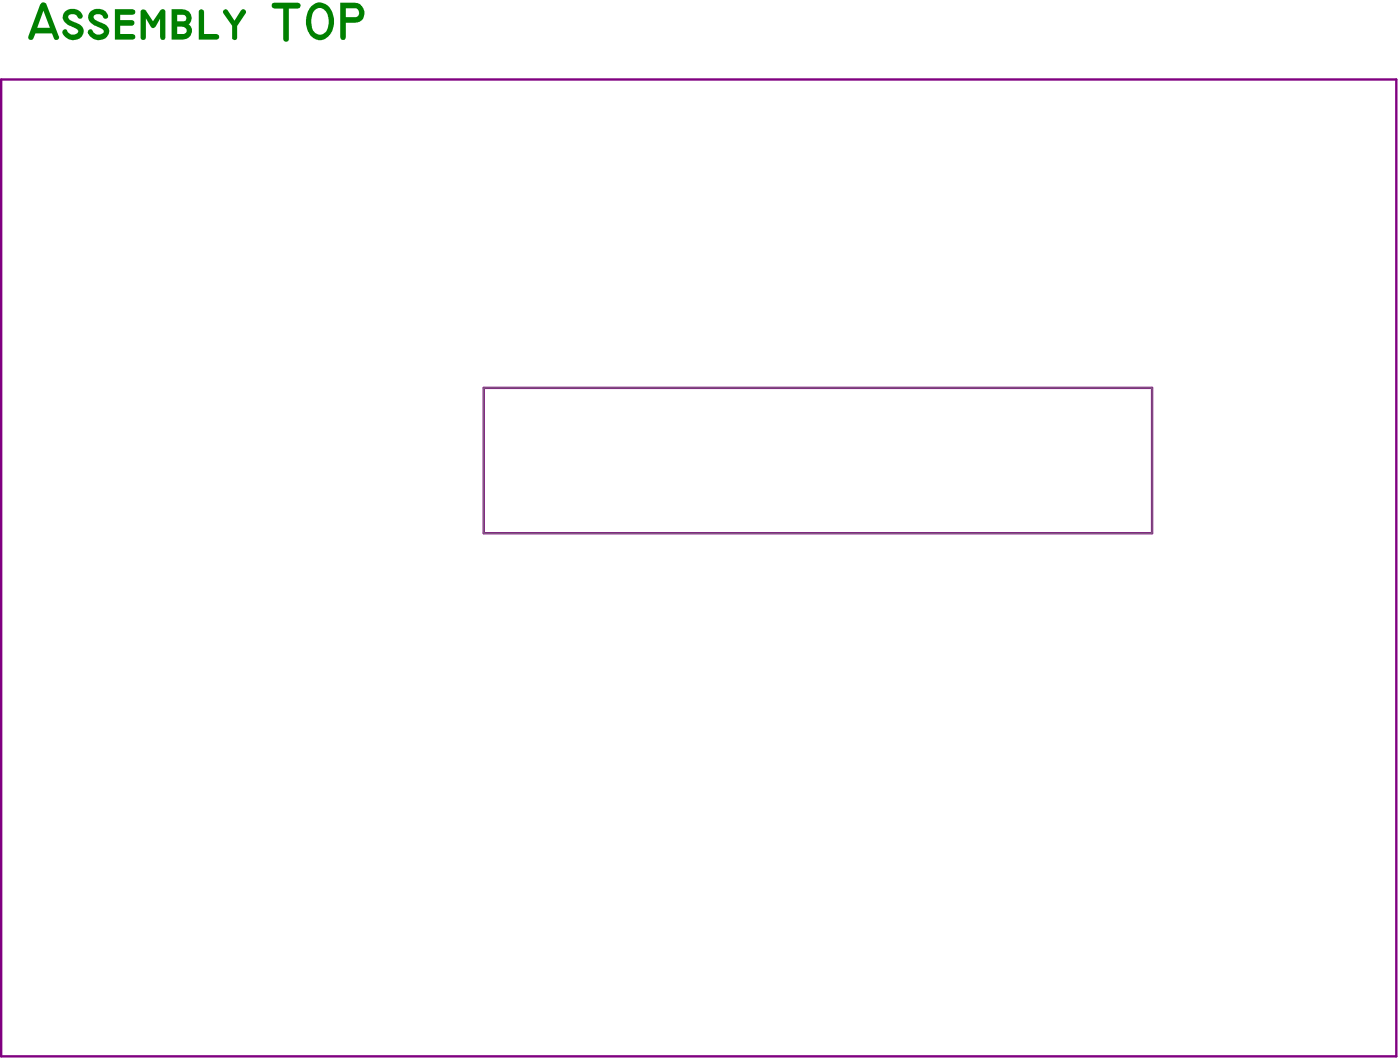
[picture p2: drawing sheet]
<svg xmlns="http://www.w3.org/2000/svg" width="200mm" height="152mm" viewBox="0 0 200 152" stroke-linecap="round" stroke-linejoin="round" font-family="sans-serif">
<path d="M69.2 55.5h95.7v20.8h-95.7z" fill="none" stroke="#808080" stroke-width=".14"/>
<path d="M.2 11.4h199.7v139.8h-199.7zM69.2 55.5h95.7v20.8h-95.7z" fill="none" stroke="#800080" stroke-width=".34"/>
<g fill="#008000">
<path d="M9.3 1.7a1.51 1.51 0 0 1 2.5 .7 .41 .41 0 0 1-.4 .3 .41 .41 0 0 1-.4-.4 .79 .79 0 0 0-1.2 .1 .88 .88 0 0 0 .8 .7 1.65 1.65 0 0 1 1.4 1.4 1.58 1.58 0 0 1-1.2 1.2 1.58 1.58 0 0 1-1.6-.6l-.2-.3a.41 .41 0 0 1 .2-.6 .41 .41 0 0 1 .5 .4 .86 .86 0 0 0 1.5-.2l-.3-.3-1.2-.5a1.22 1.22 0 0 1-.4-1.9z"/>
<path d="M12.9 1.7a1.5 1.5 0 0 1 2.6 .7 .41 .41 0 0 1-.5 .3 .41 .41 0 0 1-.3-.4 .83 .83 0 0 0-1.3 .1 .88 .88 0 0 0 .8 .7 1.66 1.66 0 0 1 1.4 1.3 1.57 1.57 0 0 1-1.1 1.3 1.57 1.57 0 0 1-1.7-.6l-.2-.3a.41 .41 0 0 1 .2-.6 .41 .41 0 0 1 .6 .4 .91 .91 0 0 0 1.4-.1 .84 .84 0 0 0-.7-.6l-.7-.3a1.2 1.2 0 0 1-.5-1.9z"/>
<path d="M16.4 1.3h2.6a.4 .4 0 0 1 .4 .4 .4 .4 0 0 1-.4 .4h-1.8v.8h1.7a.4 .4 0 0 1 .3 .4 .4 .4 0 0 1-.3 .4h-1.7v1.2h1.8a.4 .4 0 0 1 .4 .4 .4 .4 0 0 1-.4 .4h-2.6z"/>
<path d="M20.2 1.4h.2h.4l1.1 1.6 1-1.4a.41 .41 0 0 1 .4-.3 .41 .41 0 0 1 .4 .4v3.6a.38 .38 0 0 1-.4 .4 .38 .38 0 0 1-.4-.4v-2.6l-.6 1.1-.5 .2-.2-.1-.7-1.3v2.7a.38 .38 0 0 1-.4 .4 .38 .38 0 0 1-.4-.4v-3.7z"/>
<path d="M28.5 1.4a.42 .42 0 0 1 .7 .3v3.2h1.8a.4 .4 0 0 1 .4 .4 .4 .4 0 0 1-.4 .4h-2.6v-4.1z"/>
<path d="M32 1.4l.3-.1 .3 .2 1 1.5 .9-1.5a.39 .39 0 0 1 .5-.1 .39 .39 0 0 1 .1 .5l-1.2 1.8v1.6a.36 .36 0 0 1-.3 .4 .36 .36 0 0 1-.4-.4v-1.6l-1.2-1.8-.1-.3z"/>
<path d="M39 .5l.2-.1h3.4a.42 .42 0 0 1 .4 .4 .42 .42 0 0 1-.4 .4h-1.3v4.3a.4 .4 0 0 1-.4 .5 .4 .4 0 0 1-.4-.5v-4.3h-1.2a.43 .43 0 0 1-.4-.3 .43 .43 0 0 1 .1-.4z"/>
<path d="M5.9 .4l.4-.1 .3 .3 1.8 4.6a.38 .38 0 0 1-.2 .5 .38 .38 0 0 1-.5-.2l-.3-.7h-2.3l-.3 .7a.37 .37 0 0 1-.5 .2 .37 .37 0 0 1-.2-.4l1.6-4.7zM6.2 1.5l-.9 2.5h1.8z"/>
<path d="M24.6 1.3l1.6 .1a1.23 1.23 0 0 1 1.2 .7 1.23 1.23 0 0 1-.4 1.4 1.21 1.21 0 0 1 .4 1.5 1.21 1.21 0 0 1-1.3 .7h-1.5zM25.4 2.1v.9h.6a.5 .5 0 0 0 .7-.4 .5 .5 0 0 0-.7-.5zM25.4 3.8v1.1h.7a.52 .52 0 0 0 .6-.5 .52 .52 0 0 0-.5-.5z"/>
<path d="M44.6 .8a1.8 1.8 0 0 1 2.9 .9 3.1 3.1 0 0 1-1.1 3.9 1.93 1.93 0 0 1-2.5-1.6 3.5 3.5 0 0 1 .7-3.2zM45 1.5a2.9 2.9 0 0 0 0 3.1 1.12 1.12 0 0 0 1.2 .3 1.12 1.12 0 0 0 .7-1h.1a2.62 2.62 0 0 0-.6-2.5 .97 .97 0 0 0-1.4 .1z"/>
<path d="M48.7 .4h2.1a1.45 1.45 0 0 1 1.4 1.2 1.45 1.45 0 0 1-1 1.6l-1.7 .1v2a.4 .4 0 0 1-.4 .4 .4 .4 0 0 1-.4-.4zM49.5 1.2v1.3h1.4a.64 .64 0 0 0 .5-.7 .64 .64 0 0 0-.6-.6z"/>
</g>
</svg>
